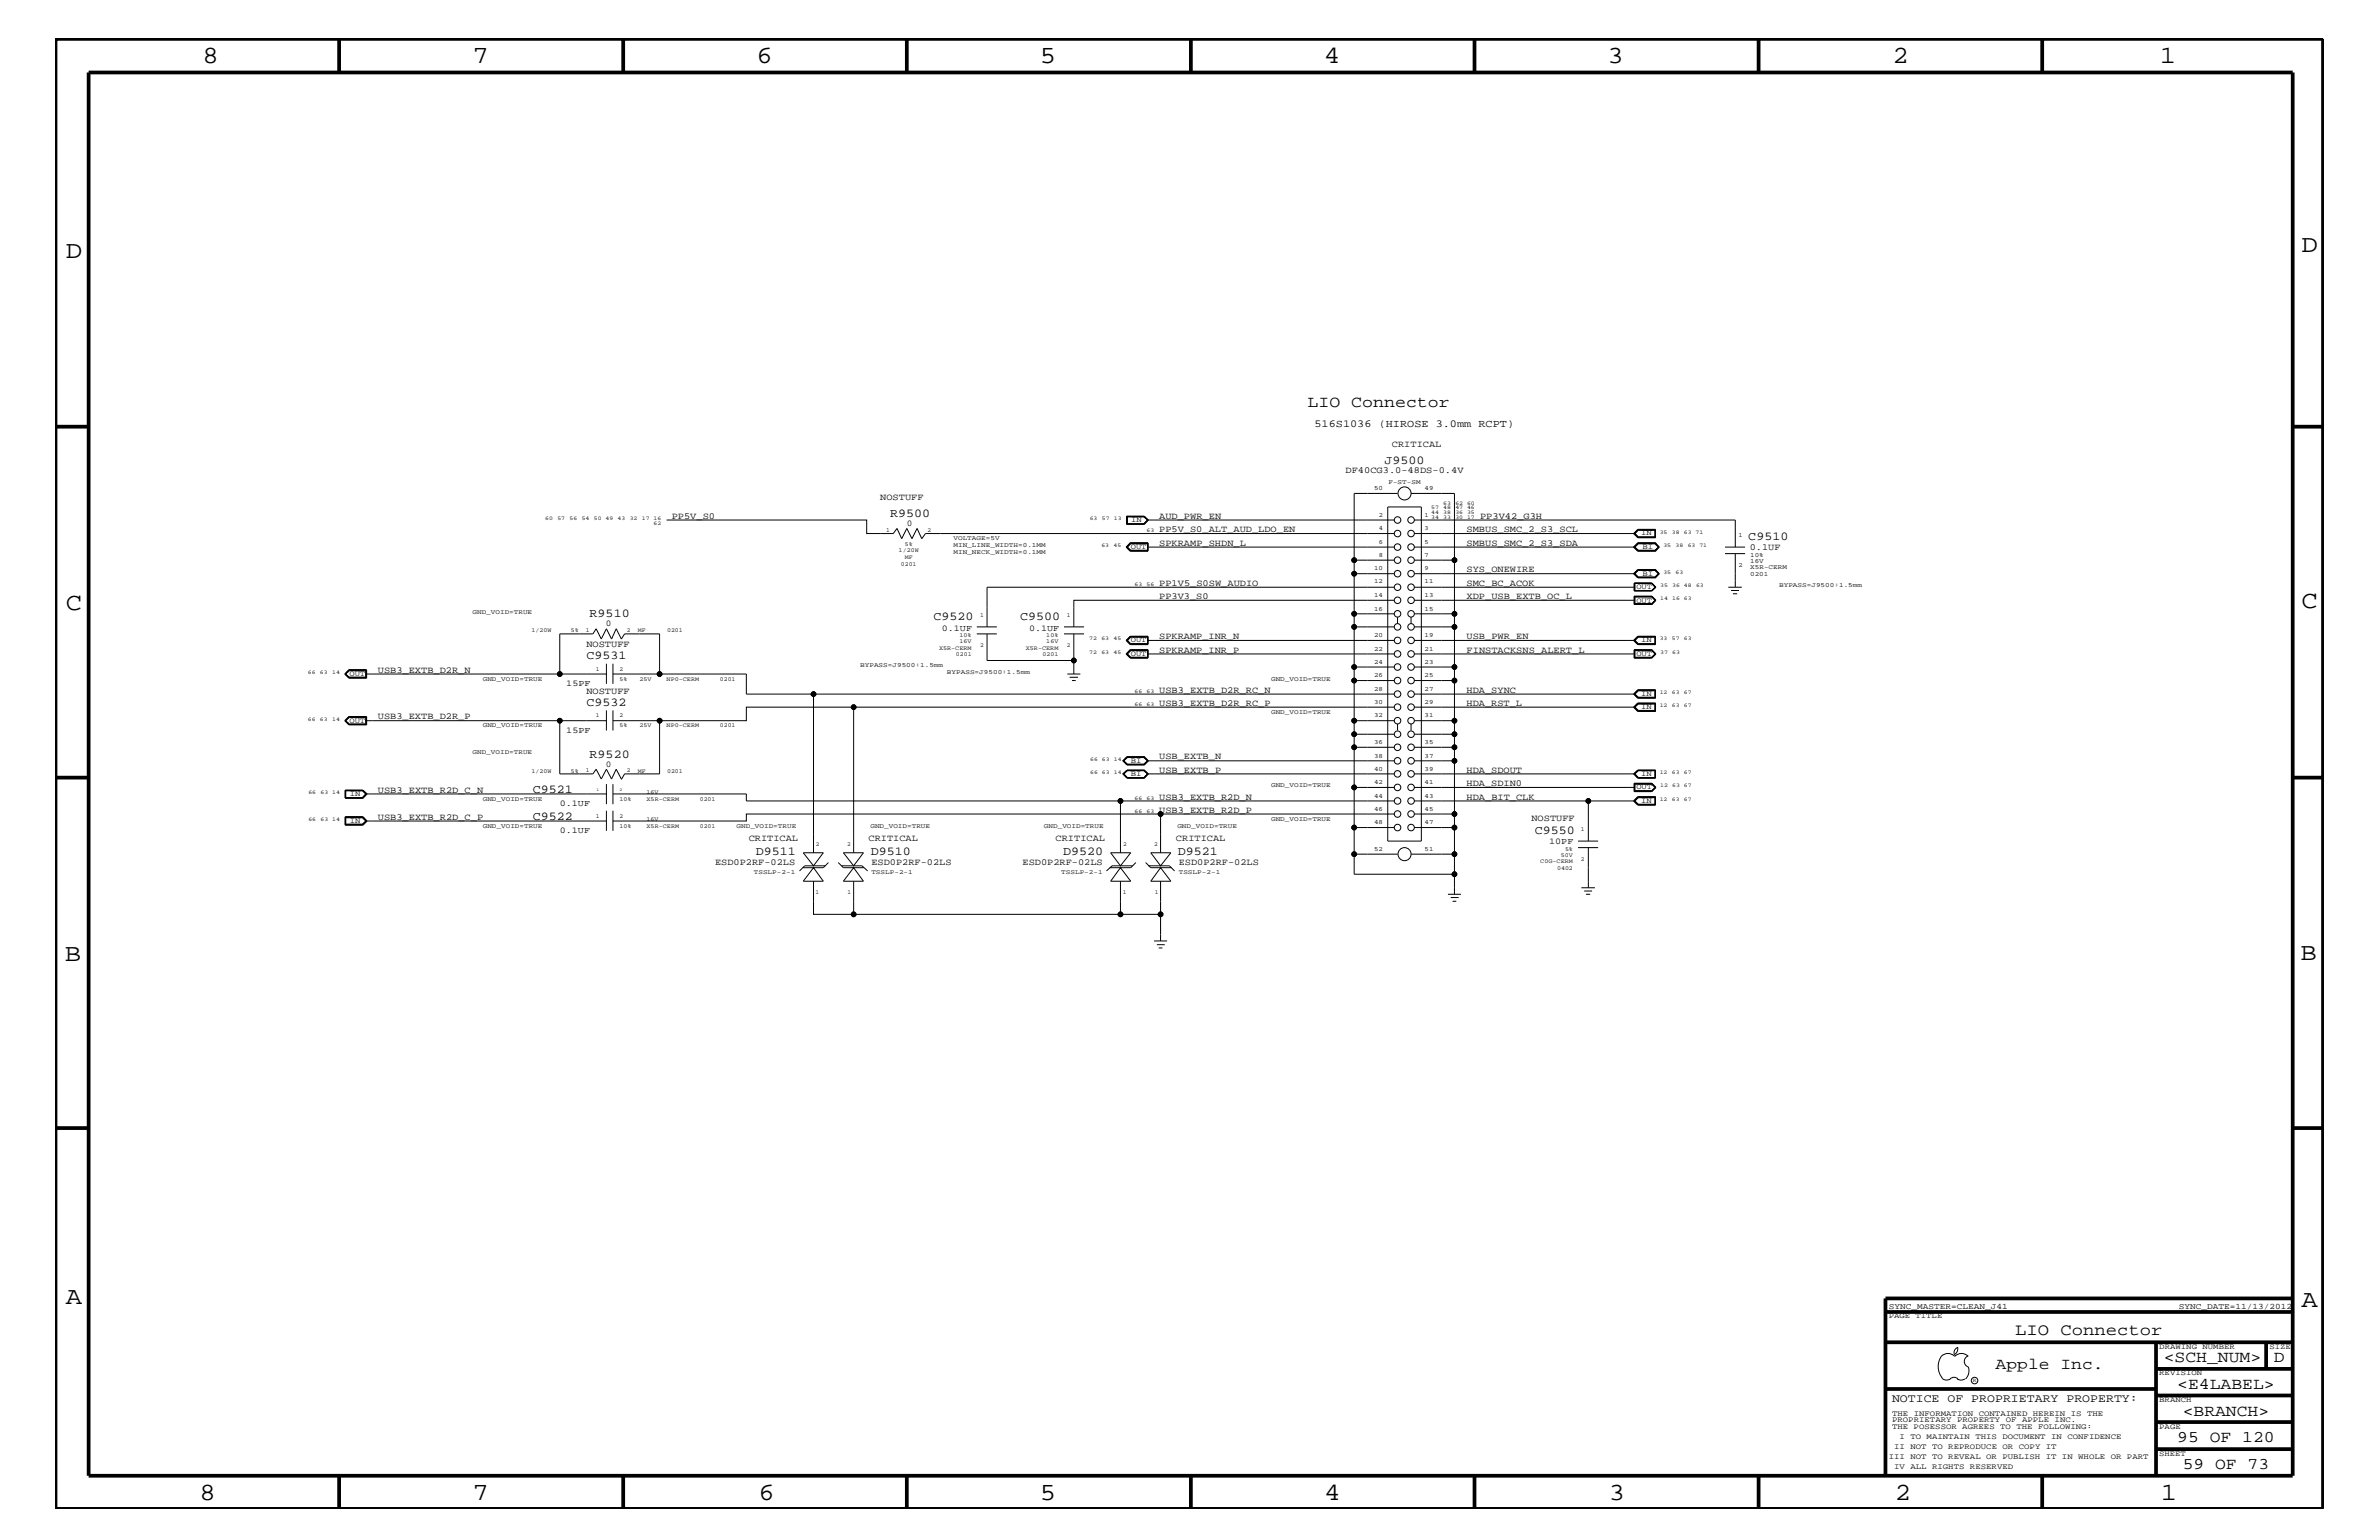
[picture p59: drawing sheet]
<svg xmlns="http://www.w3.org/2000/svg" width="432mm" height="279mm" viewBox="0 0 432 279" stroke-linecap="round" stroke-linejoin="round" font-family="sans-serif">
<defs><g id="words">
<g font-size="4.5">
<text x="36.7" y="11.5">8</text>
<text x="85.8" y="11.5">7</text>
<text x="137.3" y="11.5">6</text>
<text x="188.7" y="11.5">5</text>
<text x="240.3" y="11.5">4</text>
<text x="291.8" y="11.5">3</text>
<text x="343.5" y="11.5">2</text>
<text x="392" y="11.5">1</text>
<text x="11.9" y="46.8">D</text>
<text x="417.7" y="45.7">D</text>
<text x="11.9" y="110.6">C</text>
<text x="417.7" y="110.3">C</text>
<text x="11.8" y="174.3">B</text>
<text x="417.6" y="174.2">B</text>
<text x="11.9" y="236.7">A</text>
<text x="417.7" y="237.1">A</text>
<text x="36.2" y="272.1">8</text>
<text x="85.8" y="272.1">7</text>
<text x="137.7" y="272.1">6</text>
<text x="188.7" y="272.1">5</text>
<text x="240.4" y="272.1">4</text>
<text x="292" y="272.1">3</text>
<text x="343.9" y="272.1">2</text>
<text x="392.2" y="272.1">1</text>
</g>
<g font-size="3">
<text x="237.3" y="73.8">LIO Connector</text>
<text x="365.8" y="242.3">LIO Connector</text>
<text x="362.2" y="248.4">Apple Inc.</text>
<text x="392.7" y="247.1">&lt;SCH_NUM&gt;</text>
<text x="395.2" y="252">&lt;E4LABEL&gt;</text>
<text x="412.7" y="247.1">D</text>
<text x="396.2" y="256.8">&lt;BRANCH&gt;</text>
<text x="395.2" y="261.6">95 OF 120</text>
<text x="396.2" y="266.6">59 OF 73</text>
</g>
<g font-size="2.2">
<text x="251.3" y="84.1">J9500</text>
<text x="161.5" y="93.8">R9500</text>
<text x="317.3" y="98">C9510</text>
<text x="107" y="112">R9510</text>
<text x="169.4" y="112.6">C9520</text>
<text x="185.2" y="112.6">C9500</text>
<text x="106.4" y="119.6">C9531</text>
<text x="106.4" y="128">C9532</text>
<text x="107" y="137.4">R9520</text>
<text x="96.7" y="143.9">C9521</text>
<text x="96.7" y="148.7">C9522</text>
<text x="137.2" y="155.1">D9511</text>
<text x="158.1" y="155.1">D9510</text>
<text x="193" y="155.1">D9520</text>
<text x="213.8" y="155.1">D9521</text>
<text x="278.6" y="151.3">C9550</text>
</g>
<text font-size="2.1" x="343.4" y="254.4">NOTICE OF PROPRIETARY PROPERTY:</text>
<text font-size="1.9" x="238.6" y="77.4">516S1036 (HIROSE 3.0mm RCPT)</text>
<g font-size="1.7">
<text x="252.6" y="81.1">CRITICAL</text>
<text x="244.2" y="85.9">DF40CG3.0-48DS-0.4V</text>
<text x="121.9" y="94.2">PP5V_S0</text>
<text x="159.8" y="90.7">NOSTUFF</text>
<text x="210.4" y="94.2">AUD_PWR_EN</text>
<text x="268.6" y="94.2">PP3V42_G3H</text>
<text x="210.4" y="99">SPKRAMP_SHDN_L</text>
<text x="210.4" y="96.5">PP5V_S0_ALT_AUD_LDO_EN</text>
<text x="266.2" y="96.5">SMBUS_SMC_2_S3_SCL</text>
<text x="266.2" y="99">SMBUS_SMC_2_S3_SDA</text>
<text x="317.6" y="99.9">0.1UF</text>
<text x="210.4" y="106.3">PP1V5_S0SW_AUDIO</text>
<text x="266.2" y="103.8">SYS_ONEWIRE</text>
<text x="266.2" y="106.3">SMC_BC_ACOK</text>
<text x="210.4" y="108.7">PP3V3_S0</text>
<text x="266.2" y="108.7">XDP_USB_EXTB_OC_L</text>
<text x="106.4" y="117.4">NOSTUFF</text>
<text x="210.4" y="115.9">SPKRAMP_INR_N</text>
<text x="210.4" y="118.4">SPKRAMP_INR_P</text>
<text x="266.2" y="115.9">USB_PWR_EN</text>
<text x="266.2" y="118.4">FINSTACKSNS_ALERT_L</text>
<text x="68.6" y="122">USB3_EXTB_D2R_N</text>
<text x="106.4" y="125.9">NOSTUFF</text>
<text x="210.4" y="125.7">USB3_EXTB_D2R_RC_N</text>
<text x="266.2" y="125.7">HDA_SYNC</text>
<text x="68.6" y="130.5">USB3_EXTB_D2R_P</text>
<text x="210.4" y="128">USB3_EXTB_D2R_RC_P</text>
<text x="266.2" y="128">HDA_RST_L</text>
<text x="210.4" y="137.8">USB_EXTB_N</text>
<text x="68.6" y="143.9">USB3_EXTB_R2D_C_N</text>
<text x="210.4" y="140.2">USB_EXTB_P</text>
<text x="266.2" y="140.2">HDA_SDOUT</text>
<text x="266.2" y="142.6">HDA_SDIN0</text>
<text x="68.6" y="148.7">USB3_EXTB_R2D_C_P</text>
<text x="210.4" y="145.1">USB3_EXTB_R2D_N</text>
<text x="210.4" y="147.5">USB3_EXTB_R2D_P</text>
<text x="266.2" y="145.1">HDA_BIT_CLK</text>
<text x="278" y="149">NOSTUFF</text>
<text x="135.9" y="152.6">CRITICAL</text>
<text x="157.6" y="152.6">CRITICAL</text>
<text x="191.6" y="152.6">CRITICAL</text>
<text x="213.4" y="152.6">CRITICAL</text>
<text x="129.8" y="157">ESD0P2RF-02LS</text>
<text x="158.2" y="157">ESD0P2RF-02LS</text>
<text x="185.6" y="157">ESD0P2RF-02LS</text>
<text x="214" y="157">ESD0P2RF-02LS</text>
</g>
<g font-size="1.6">
<text x="164.6" y="95.4">0</text>
<text x="110" y="113.7">0</text>
<text x="170.9" y="114.4">0.1UF</text>
<text x="186.8" y="114.4">0.1UF</text>
<text x="102.8" y="124.4">15PF</text>
<text x="102.8" y="133">15PF</text>
<text x="110" y="139.1">0</text>
<text x="101.6" y="146.2">0.1UF</text>
<text x="101.6" y="151.1">0.1UF</text>
<text x="281.2" y="153.2">10PF</text>
</g>
<g font-size="1.5">
<text x="342.8" y="237.4">SYNC_MASTER=CLEAN_J41</text>
<text x="395.5" y="237.4">SYNC_DATE=11/13/2012</text>
</g>
<g font-size="1.4">
<text x="205.3" y="94.8">IN</text>
<text x="205.2" y="99.6">OUT</text>
<text x="297.9" y="97.1">IN</text>
<text x="298.1" y="99.6">BI</text>
<text x="297" y="106.9">OUT</text>
<text x="298.1" y="104.4">BI</text>
<text x="297" y="109.3">OUT</text>
<text x="205.2" y="116.5">OUT</text>
<text x="205.2" y="119">OUT</text>
<text x="297" y="119">OUT</text>
<text x="297.9" y="116.5">IN</text>
<text x="63.4" y="122.6">OUT</text>
<text x="63.4" y="131.1">OUT</text>
<text x="297.9" y="126.3">IN</text>
<text x="297.9" y="128.7">IN</text>
<text x="205.2" y="138.4">BI</text>
<text x="205.2" y="140.8">BI</text>
<text x="297" y="143.2">OUT</text>
<text x="297.9" y="140.8">IN</text>
<text x="63.5" y="149.3">IN</text>
<text x="63.5" y="144.5">IN</text>
<text x="297.9" y="145.7">IN</text>
<text x="342.8" y="239.2">PAGE TITLE</text>
<text x="391.9" y="244.7">DRAWING NUMBER</text>
<text x="411.9" y="244.7">SIZE</text>
<text x="391.9" y="249.5">REVISION</text>
<text x="343.4" y="256.8">THE INFORMATION CONTAINED HEREIN IS THE</text>
<text x="391.9" y="254.4">BRANCH</text>
<text x="343.4" y="258">PROPRIETARY PROPERTY OF APPLE INC.</text>
<text x="343.4" y="259.3">THE POSESSOR AGREES TO THE FOLLOWING:</text>
<text x="343.8" y="262.9">II NOT TO REPRODUCE OR COPY IT</text>
<text x="344.8" y="261.1">I TO MAINTAIN THIS DOCUMENT IN CONFIDENCE</text>
<text x="391.9" y="259.3">PAGE</text>
<text x="342.8" y="264.7">III NOT TO REVEAL OR PUBLISH IT IN WHOLE OR PART</text>
<text x="343.8" y="266.6">IV ALL RIGHTS RESERVED</text>
<text x="391.9" y="264.1">SHEET</text>
</g>
<g font-size="1.2">
<text x="249.4" y="88.9">50</text>
<text x="252" y="87.7">F-ST-SM</text>
<text x="258.6" y="88.9">49</text>
<text x="250.3" y="93.8">2</text>
<text x="258.6" y="93.8">1</text>
<text x="173.1" y="100.4">MIN_NECK_WIDTH=0.1MM</text>
<text x="173.1" y="99.3">MIN_LINE_WIDTH=0.1MM</text>
<text x="173.1" y="98">VOLTAGE=5V</text>
<text x="250.3" y="96.2">4</text>
<text x="250.3" y="101">8</text>
<text x="250.3" y="98.7">6</text>
<text x="258.6" y="101">7</text>
<text x="258.6" y="98.7">5</text>
<text x="258.6" y="96.2">3</text>
<text x="315.6" y="97.4">1</text>
<text x="317.7" y="101">10%</text>
<text x="249.4" y="105.9">12</text>
<text x="249.4" y="103.5">10</text>
<text x="258.6" y="105.9">11</text>
<text x="258.6" y="103.5">9</text>
<text x="315.6" y="102.9">2</text>
<text x="317.7" y="103.3">X5R-CERM</text>
<text x="317.7" y="104.6">0201</text>
<text x="317.7" y="102.1">16V</text>
<text x="322.9" y="106.5">BYPASS=J9500:1.5mm</text>
<text x="85.8" y="111.4">GND_VOID=TRUE</text>
<text x="249.4" y="110.8">16</text>
<text x="249.4" y="108.3">14</text>
<text x="258.6" y="110.8">15</text>
<text x="258.6" y="108.3">13</text>
<text x="249.4" y="118.1">22</text>
<text x="249.4" y="115.6">20</text>
<text x="258.6" y="118.1">21</text>
<text x="258.6" y="115.6">19</text>
<text x="87.6" y="123.5">GND_VOID=TRUE</text>
<text x="156.1" y="121">BYPASS=J9500:1.5mm</text>
<text x="171.9" y="122.3">BYPASS=J9500:1.5mm</text>
<text x="230.7" y="123.5">GND_VOID=TRUE</text>
<text x="249.4" y="125.3">28</text>
<text x="249.4" y="122.9">26</text>
<text x="249.4" y="120.4">24</text>
<text x="258.6" y="125.3">27</text>
<text x="258.6" y="122.9">25</text>
<text x="258.6" y="120.4">23</text>
<text x="87.6" y="131.9">GND_VOID=TRUE</text>
<text x="230.7" y="129.6">GND_VOID=TRUE</text>
<text x="249.4" y="130.2">32</text>
<text x="249.4" y="127.7">30</text>
<text x="258.6" y="130.2">31</text>
<text x="258.6" y="127.7">29</text>
<text x="85.8" y="136.8">GND_VOID=TRUE</text>
<text x="249.4" y="137.4">38</text>
<text x="249.4" y="135">36</text>
<text x="258.6" y="137.4">37</text>
<text x="258.6" y="135">35</text>
<text x="230.7" y="142.9">GND_VOID=TRUE</text>
<text x="249.4" y="142.3">42</text>
<text x="249.4" y="139.8">40</text>
<text x="258.6" y="142.3">41</text>
<text x="258.6" y="139.8">39</text>
<text x="87.6" y="145.3">GND_VOID=TRUE</text>
<text x="230.7" y="149">GND_VOID=TRUE</text>
<text x="249.4" y="149.5">48</text>
<text x="249.4" y="147.1">46</text>
<text x="249.4" y="144.7">44</text>
<text x="258.6" y="149.5">47</text>
<text x="258.6" y="147.1">45</text>
<text x="258.6" y="144.7">43</text>
<text x="87.6" y="150.1">GND_VOID=TRUE</text>
<text x="133.7" y="150.1">GND_VOID=TRUE</text>
<text x="158" y="150.1">GND_VOID=TRUE</text>
<text x="189.5" y="150.1">GND_VOID=TRUE</text>
<text x="213.7" y="150.1">GND_VOID=TRUE</text>
<text x="249.4" y="154.4">52</text>
<text x="258.6" y="154.4">51</text>
<text x="136.8" y="158.5">TSSLP-2-1</text>
<text x="158.2" y="158.5">TSSLP-2-1</text>
<text x="192.6" y="158.5">TSSLP-2-1</text>
<text x="214" y="158.5">TSSLP-2-1</text>
</g>
<g font-size="1.1">
<text x="160.9" y="96.5">1</text>
<text x="163.1" y="100.2">1/20W</text>
<text x="164.2" y="99">5%</text>
<text x="164.2" y="101.4">MF</text>
<text x="168.3" y="96.5">2</text>
<text x="163.5" y="102.6">0201</text>
<text x="177.9" y="112">1</text>
<text x="193.6" y="112">1</text>
<text x="96.5" y="114.8">1/20W</text>
<text x="103.6" y="114.8">5%</text>
<text x="106.3" y="114.7">1</text>
<text x="113.8" y="114.7">2</text>
<text x="115.8" y="114.8">MF</text>
<text x="121.1" y="114.8">0201</text>
<text x="170.4" y="117.9">X5R-CERM</text>
<text x="173.5" y="119.1">0201</text>
<text x="174.2" y="116.7">16V</text>
<text x="174.2" y="115.6">10%</text>
<text x="177.9" y="117.4">2</text>
<text x="186.2" y="117.9">X5R-CERM</text>
<text x="189.2" y="119.1">0201</text>
<text x="189.9" y="116.7">16V</text>
<text x="189.9" y="115.6">10%</text>
<text x="193.6" y="117.4">2</text>
<text x="108.1" y="121.7">1</text>
<text x="112.4" y="121.7">2</text>
<text x="112.4" y="123.5">5%</text>
<text x="116.1" y="123.5">25V</text>
<text x="121" y="123.5">NP0-CERM</text>
<text x="130.6" y="123.5">0201</text>
<text x="108.1" y="130.2">1</text>
<text x="112.4" y="130.2">2</text>
<text x="112.4" y="131.9">5%</text>
<text x="116.1" y="131.9">25V</text>
<text x="121" y="131.9">NP0-CERM</text>
<text x="130.6" y="131.9">0201</text>
<text x="96.5" y="140.2">1/20W</text>
<text x="103.6" y="140.2">5%</text>
<text x="106.3" y="140.1">1</text>
<text x="113.8" y="140.1">2</text>
<text x="115.8" y="140.2">MF</text>
<text x="121.1" y="140.2">0201</text>
<text x="108.1" y="148.4">1</text>
<text x="112.4" y="145.3">10%</text>
<text x="112.4" y="148.4">2</text>
<text x="117.3" y="144">16V</text>
<text x="117.3" y="145.3">X5R-CERM</text>
<text x="117.3" y="149">16V</text>
<text x="127" y="145.3">0201</text>
<text x="112.4" y="150.1">10%</text>
<text x="117.3" y="150.1">X5R-CERM</text>
<text x="127" y="150.1">0201</text>
<text x="148.1" y="153.4">2</text>
<text x="153.8" y="153.4">2</text>
<text x="203.9" y="153.4">2</text>
<text x="209.5" y="153.4">2</text>
<text x="283.3" y="155.5">50V</text>
<text x="284.1" y="154.4">5%</text>
<text x="286.9" y="150.7">1</text>
<text x="279.6" y="156.7">C0G-CERM</text>
<text x="282.6" y="157.9">0402</text>
<text x="286.9" y="156.2">2</text>
<text x="148" y="162.2">1</text>
<text x="153.8" y="162.2">1</text>
<text x="203.8" y="162.2">1</text>
<text x="209.6" y="162.2">1</text>
</g>
<g font-size="1">
<text x="99" y="94.3">60</text>
<text x="101.2" y="94.3">57</text>
<text x="103.4" y="94.3">56</text>
<text x="105.6" y="94.3">54</text>
<text x="107.8" y="94.3">50 49</text>
<text x="112.1" y="94.3">43</text>
<text x="114.3" y="94.3">32</text>
<text x="116.5" y="94.3">17 16</text>
<text x="118.6" y="95.3">62</text>
<text x="197.8" y="94.3">63</text>
<text x="200" y="94.3">57</text>
<text x="202.2" y="94.3">13</text>
<text x="259.8" y="94.2">34</text>
<text x="259.8" y="93.2">44</text>
<text x="259.8" y="92.4">57</text>
<text x="262" y="94.2">33</text>
<text x="262" y="93.2">38</text>
<text x="262" y="92.4">48</text>
<text x="262" y="91.6">63</text>
<text x="264.2" y="94.2">30 17</text>
<text x="264.2" y="93.2">36 35</text>
<text x="264.2" y="92.4">47 46</text>
<text x="264.2" y="91.6">62 60</text>
<text x="199.9" y="99.3">63</text>
<text x="202.1" y="99.3">45</text>
<text x="208.1" y="96.5">63</text>
<text x="301.2" y="96.8">35</text>
<text x="301.9" y="99.3">35</text>
<text x="303.4" y="96.8">38</text>
<text x="304.1" y="99.3">38</text>
<text x="305.6" y="96.8">63 71</text>
<text x="306.3" y="99.3">63 71</text>
<text x="205.9" y="106.3">63</text>
<text x="208.1" y="106.3">56</text>
<text x="301.3" y="106.5">35</text>
<text x="301.9" y="104.1">35</text>
<text x="303.5" y="106.5">36 48</text>
<text x="304.1" y="104.1">63</text>
<text x="307.8" y="106.5">63</text>
<text x="301.3" y="108.9">14</text>
<text x="303.5" y="108.9">16 63</text>
<text x="197.7" y="116.2">72</text>
<text x="197.7" y="118.6">72</text>
<text x="199.9" y="116.2">63</text>
<text x="199.9" y="118.6">63</text>
<text x="202.1" y="116.2">45</text>
<text x="202.1" y="118.6">45</text>
<text x="301.2" y="116.2">33</text>
<text x="301.3" y="118.6">37</text>
<text x="303.4" y="116.2">57</text>
<text x="303.5" y="118.6">63</text>
<text x="305.6" y="116.2">63</text>
<text x="55.9" y="122.3">66</text>
<text x="58.1" y="122.3">63</text>
<text x="60.3" y="122.3">14</text>
<text x="205.9" y="125.7">66</text>
<text x="208.1" y="125.7">63</text>
<text x="301.2" y="125.9">12</text>
<text x="303.4" y="125.9">63</text>
<text x="305.6" y="125.9">67</text>
<text x="55.9" y="130.8">66</text>
<text x="58.1" y="130.8">63</text>
<text x="60.3" y="130.8">14</text>
<text x="205.9" y="128">66</text>
<text x="208.1" y="128">63</text>
<text x="301.2" y="128.3">12</text>
<text x="303.4" y="128.3">63</text>
<text x="305.6" y="128.3">67</text>
<text x="197.9" y="140.4">66 63</text>
<text x="197.9" y="138">66 63</text>
<text x="202.2" y="140.4">14</text>
<text x="202.2" y="138">14</text>
<text x="301.2" y="140.4">12</text>
<text x="301.3" y="142.9">12</text>
<text x="303.4" y="140.4">63</text>
<text x="303.5" y="142.9">63 67</text>
<text x="305.6" y="140.4">67</text>
<text x="56" y="149">66</text>
<text x="56" y="144">66</text>
<text x="58.2" y="149">63 14</text>
<text x="58.2" y="144">63 14</text>
<text x="205.9" y="145.1">66</text>
<text x="205.9" y="147.5">66</text>
<text x="208.1" y="145.1">63</text>
<text x="208.1" y="147.5">63</text>
<text x="301.2" y="145.3">12</text>
<text x="303.4" y="145.3">63</text>
<text x="305.6" y="145.3">67</text>
<text x="358.1" y="250.7">R</text>
</g>
<g font-size=".8">
<text x="108.3" y="143.5">1</text>
<text x="112.4" y="143.5">2</text>
</g>
</g></defs>
<g fill="none" stroke="#000" stroke-width=".18">
<path d="M121 94.3h36.3v2.5h4.8l.7-.9 .9 1.8 .9-1.8 .9 1.8 1-1.8 .8 1.8 .7-.9h85.1M204.4 99.3l.7-.8h3.3v1.5h-3.3zM204.6 93.8h3.1l.6 .5-.6 .7h-3.1zM204.6 93.8v1.2M205.1 98.5l-.6 .8 .6 .6h3.3M205.1 98.6h3.2v1.3h-3.2l-.5-.6zM207.6 93.8l.7 .5M207.7 93.7h-3.2v1.4h3.2M207.7 93.7l.7 .6-.7 .8M208.3 98.7h-3.1l-.6 .6 .6 .6M208.3 99.3h44.8M208.3 94.3h44.8"/>
<path d="M208.3 94.3l-.7 .7M251.9 92h6.1v60.6h-6.1zM253.7 89.5h-7.9v12.1M256.1 89.5h7.9v12.1M256.7 96.8h40.1M256.7 99.3h40.1M256.7 94.3h58.3v5M296.5 96.8l.8-.8h3.2v1.6h-3.2zM296.7 99.3l.6-.7h3.1l.7 .7-.7 .6h-3.1zM297.3 98.5h3.1l.8 .8M297.3 98.5l-.7 .8 .7 .6h3.1l.8-.6M297.3 98.5h3.2l.7 .8"/>
<path d="M297.3 98.5l-.8 .8 .8 .7h3.2l.7-.7M297.3 98.7h3.1l.6 .6-.6 .6h-3.1l-.5-.6zM297.3 96.1l-.6 .7 .6 .7M300.4 96.2h-3.1l-.5 .6 .5 .6h3.1M300.4 96.1v1.4M300.5 96.1h-3.2l-.7 .7 .7 .7h3.2M313.1 99.3h3.6M177.3 113.7h3.6M177.3 115h3.6M179.2 115v4.8h15.7M193.1 113.7h3.7M193.1 115h3.7"/>
<path d="M194.9 115v7.3M205.1 115.4h3.3v1.6h-3.3l-.7-.8zM205.1 117.9h3.3v1.5h-3.3l-.7-.8zM205.1 119.3l-.5-.7 .5-.6h3.2v1.3M205.1 116.9h3.3M205.1 115.5h3.3M205.1 115.5l-.6 .7 .6 .7M205.1 115.5l-.5 .7 .5 .7M205.1 119.3h3.3M205.1 117.9l-.6 .7 .6 .7M208.3 115.6h-3.1l-.6 .6 .6 .6h3.1M208.3 118.1h-3.1l-.6 .5 .6 .6h3.1"/>
<path d="M208.3 116.2h44.8M208.3 118.6h44.8M208.3 115.5v1.4M245.8 104.1v7.3M245.8 113.7v7.3M253.1 111.4h-7.3v2.3h7.3M253.1 101.6h-7.3v2.5h7.3M253.1 108.9h-58.2v4.8M253.1 106.5h-73.9v7.2M253.7 112v1.1M256.1 112v1.1M256.7 113.7h7.3v7.3h-7.3"/>
<path d="M256.7 101.6h7.3v9.8h-7.3M256.7 104.1h40.1M256.7 116.2h40.1M256.7 108.9h40.1M256.7 106.5h40.1M256.7 118.6h40.1M264 111.4v2.3M296.5 104.1l.8-.8h3.2l.7 .8-.7 .7h-3.2zM296.5 116.2l.8-.8h3.2v1.6h-3.2zM296.6 104.1l.7-.7h3.1l.8 .7-.8 .7h-3.1zM296.6 117.9h3.2l.8 .7-.8 .8h-3.2zM296.6 108.1h3.2l.8 .8-.8 .8h-3.2z"/>
<path d="M296.7 104.1l.6-.7h3.1l.7 .7-.7 .7h-3.1zM296.7 107.1h3.1M296.7 117.9v1.4h3.1l.7-.7M296.7 118h3.1l.7 .6M296.7 105.8v1.4M296.7 105.9h3.1M296.8 104.1l.5-.6h3.1l.6 .6-.6 .6h-3.1zM296.8 118.1h3l.6 .5-.6 .6h-3zM296.8 105.9v1.2M296.8 108.3h3l.6 .6-.6 .6h-3zM297.3 115.5l-.6 .7 .6 .7M299.8 105.8h-3.2v1.4h3.2"/>
<path d="M299.8 117.9l.7 .7M299.8 105.8l.8 .7-.8 .7M299.8 105.8l.7 .7M299.8 105.9l.7 .6M299.8 105.9l.6 .6-.6 .6M300.4 115.6h-3.1l-.5 .6 .5 .6h3.1M300.4 115.5v1.4M300.5 115.5h-3.2l-.7 .7 .7 .7h3.2M300.5 108.9l-.7-.7h-3.1v1.5M300.5 108.9l-.7 .7h-3.1M300.5 108.9l-.7 .8M300.5 106.5l-.7 .7"/>
<path d="M300.5 106.5l-.7 .6M313.1 100.4h3.6M313.7 106.5h2.4M314.2 107.1h1.4M314.5 107.7h.8M315 100.4v6.1M62.7 122.3l.6 .6h3.2M62.7 130.8l.6-.7h3.2v1.3h-3.2zM62.7 130.8l.7-.6h3v1.1h-3zM63.3 121.5h3.2v1.5h-3.2l-.7-.7zM63.3 130h3.2v1.5h-3.2l-.7-.7zM63.3 121.5l-.6 .8"/>
<path d="M63.4 122.9l-.7-.6 .7-.6h3v1.2M66.4 130.8h35.2v9.6h6l.6-.8 .9 1.7 1-1.7 .9 1.7 .8-1.7 1 1.7M66.4 122.3h43.7M66.5 121.5v1.5h-3.2l-.6-.7M66.5 121.6h-3.2l-.6 .7M101.6 122.3v-7.3h6l.6-.9 .9 1.8 1-1.8 .9 1.8 .8-1.8 1 1.8 .6-.9h6.3v7.3h-8.4M101.6 130.8h8.5M110.1 120.4v3.7M110.1 128.9v3.6M111.3 130.8h24.2v-2.5h19.4v26.4M111.3 120.4v3.7M111.3 128.9v3.6"/>
<path d="M119.7 122.3h15.8v3.6h12.2v28.8M119.7 130.8v9.6h-6.3l-.6 1M147.7 125.9h105.4M154.9 128.3h98.2M193.7 122.3h2.4M194.1 122.9h1.6M194.6 123.5h.6M203.8 138l.8-.7h3.1l.7 .7-.7 .8h-3.1zM204.6 137.4h3.1l.6 .6M204.6 137.4h3.1l.7 .6-.7 .7h-3.1M204.6 137.4l-.7 .6 .7 .7M204.6 137.4l-.6 .6 .6 .7"/>
<path d="M204.6 139.8h3.1l.6 .6-.6 .7h-3.1l-.6-.7zM204.6 139.7h3.1l.7 .7-.7 .8h-3.1M204.6 139.7l-.8 .7 .8 .8M204.6 139.7l-.7 .7 .7 .8M208.3 138l-.7 .6h-3l-.6-.6 .6-.6h3l.7 .6h44.8M208.3 138l-.6 .7h-3.1M245.8 123.5v7.3M245.8 133.2v2.4M253.1 135.6h-7.3v7.3h7.3M253.1 130.8h-7.3v2.4h7.3M253.1 121h-7.3v2.5h7.3M253.7 131.3v1.2"/>
<path d="M256.1 131.3v1.2M256.7 138h7.3v9.7h-7.3M256.7 133.2h7.3v2.4h-7.3M256.7 123.5h7.3v7.3h-7.3M256.7 128.3h40.1M256.7 125.9h40.1M264 121v2.5M264 130.8v2.4M264 135.6v2.4M296.5 125.9l.8-.7h3.2v1.5h-3.2zM296.5 128.3l.8-.8h3.2v1.6h-3.2zM296.7 125.9l.6-.6h3.1v1.2h-3.1z"/>
<path d="M296.7 128.3l.6-.6h3.1v1.3h-3.1zM297.3 139.7h3.2v1.5h-3.2M297.3 125.2l-.7 .7 .7 .7h3.2M297.3 139.7l-.8 .7 .8 .8M297.3 139.7l-.7 .7 .7 .8M297.3 127.7l-.5 .6 .5 .6h3.1M297.3 139.8l-.5 .6 .5 .7M297.3 139.8h3.1v1.3h-3.1M297.3 139.8l-.6 .6 .6 .7M300.4 125.3h-3.1l-.5 .6 .5 .6M300.5 127.6h-3.2l-.7 .7 .7 .8M62.7 148.2h3.2l.7 .8-.7 .7h-3.2z"/>
<path d="M62.7 148.3h3.1l.7 .7-.7 .5h-3.1zM62.7 148.4h3.1l.6 .6M65.8 143.5h-3.1v1.2h3.1M65.8 143.5l.7 .5-.7 .7M65.8 143.5l.6 .5M65.9 143.4h-3.2v1.4h3.2M65.9 148.2l.6 .8-.6 .6h-3.2M65.9 143.4l.7 .6-.7 .8M65.9 143.4l.6 .6-.6 .8M66.4 149l-.6 .5M66.4 149h43.7M66.4 144l-.6 .7"/>
<path d="M66.4 144h43.7M110.1 142.3v3.6M110.1 147.1v3.6M111.3 144h24.2v1.3h67.9M111.3 142.3v3.6M111.3 147.1v3.6M145.8 154.7h3.6l-1.7 2.4zM147.7 157.4l1.7 2.5h-3.6zM147.7 159.9v6h7.2M149.8 157.1h-3.7l-1 .9M150.4 156.5l-1 .9h-3.7M152.1 156.5l1 .9h3.7"/>
<path d="M152.7 157.1h3.8l1 .9M153.1 154.7h3.6l-1.8 2.4zM154.9 157.4l1.8 2.5h-3.6zM154.9 159.9v6h48.5M201.6 154.7h3.6l-1.8 2.4zM203.4 157.4l1.8 2.5h-3.6zM203.4 159.9v6h7.3M205.6 157.1h-3.8l-1 .9M206.2 156.5l-1 .9h-3.8M207.9 156.5l1 .9h3.7M208.3 140.4l-.7 .7h-3l-.6-.7 .6-.6h3l.7 .6h44.8M208.4 157.1h3.9l.9 .9"/>
<path d="M208.9 154.7h3.6l-1.8 2.4zM210.7 157.4l1.8 2.5h-3.6zM210.7 147.7v7M210.7 159.9v10.8M245.8 150.1h7.3M245.8 142.9v12.1M253.1 147.7h-117.6v1.3h-24.2M253.1 145.3h-49.7v9.4M253.7 155h-7.9v3.6h18.2v3.6M256.7 150.1h7.3v4.9h-7.9M256.7 140.4h40.1M256.7 145.3h31.6"/>
<path d="M256.7 142.9h40.1M264 147.7v2.4M264 155v3.6M286.4 152.6h3.7M286.4 153.8h3.7M288.3 153.8v7.3M296.5 145.3l.8-.7h3.2v1.5h-3.2zM296.6 142.1h3.2l.8 .8-.8 .7h-3.2zM296.7 142.2h3.1l.7 .7-.7 .6h-3.1zM296.8 145.3h-8.5v7.3M296.8 142.3h3l.6 .6-.6 .6h-3zM297.3 144.6l-.7 .7 .7 .7h3.2"/>
<path d="M297.3 146l-.6-.7 .6-.7h3.1v1.4M300.4 144.7h-3.1l-.5 .6 .5 .6h3.1M209.5 170.7h2.3M210 171.4h1.4M210.3 172h.7M262.8 162.2h2.4M263.3 162.8h1.5M263.7 163.5h.6M287 161.1h2.5M287.5 161.7h1.5M287.9 162.2h.7M352.3 246.1a1.72 1.72 0 0 1 2.5 0 1.69 1.69 0 0 1 2.4 0"/>
<path d="M352.4 246a3.2 3.2 0 0 0 .4 4.3l.8 .1 .4-.2M354 250.2l.7-.3 .7 .3M355.2 250.2l.7 .2 .7-.2M355.3 244.4v.3a1.18 1.18 0 0 1-.6 1.1M355.4 244.4a.99 .99 0 0 0-.6 1.4M357.2 246a1.04 1.04 0 0 0-.7 1 1.04 1.04 0 0 0 .7 1M357.3 248l.1 .7a2.11 2.11 0 0 1-.6 1.5"/>
<circle cx="253.7" cy="99.3" r=".59"/>
<circle cx="253.7" cy="94.3" r=".59"/>
<circle cx="253.7" cy="96.8" r=".59"/>
<circle cx="254.9" cy="89.5" r="1.19"/>
<circle cx="256.1" cy="99.3" r=".59"/>
<circle cx="256.1" cy="94.3" r=".59"/>
<circle cx="256.1" cy="96.8" r=".59"/>
<circle cx="194.9" cy="119.8" r=".42"/>
<circle cx="245.8" cy="101.6" r=".42"/>
<circle cx="245.8" cy="111.4" r=".42"/>
<circle cx="245.8" cy="104.1" r=".42"/>
<circle cx="245.8" cy="113.7" r=".42"/>
<circle cx="253.7" cy="108.9" r=".59"/>
<circle cx="253.7" cy="116.2" r=".59"/>
<circle cx="253.7" cy="118.6" r=".59"/>
<circle cx="253.7" cy="101.6" r=".59"/>
<circle cx="253.7" cy="104.1" r=".59"/>
<circle cx="253.7" cy="111.4" r=".59"/>
<circle cx="253.7" cy="106.5" r=".59"/>
<circle cx="253.7" cy="113.7" r=".59"/>
<circle cx="256.1" cy="116.2" r=".59"/>
<circle cx="256.1" cy="118.6" r=".59"/>
<circle cx="256.1" cy="108.9" r=".59"/>
<circle cx="256.1" cy="111.4" r=".59"/>
<circle cx="256.1" cy="101.6" r=".59"/>
<circle cx="256.1" cy="104.1" r=".59"/>
<circle cx="256.1" cy="106.5" r=".59"/>
<circle cx="256.1" cy="113.7" r=".59"/>
<circle cx="264" cy="101.6" r=".42"/>
<circle cx="264" cy="111.4" r=".42"/>
<circle cx="264" cy="113.7" r=".42"/>
<circle cx="101.6" cy="122.3" r=".42"/>
<circle cx="101.6" cy="130.8" r=".42"/>
<circle cx="119.7" cy="122.3" r=".42"/>
<circle cx="119.7" cy="130.8" r=".42"/>
<circle cx="147.7" cy="125.9" r=".42"/>
<circle cx="154.9" cy="128.3" r=".42"/>
<circle cx="245.8" cy="135.6" r=".42"/>
<circle cx="245.8" cy="133.2" r=".42"/>
<circle cx="245.8" cy="130.8" r=".42"/>
<circle cx="245.8" cy="121" r=".42"/>
<circle cx="245.8" cy="123.5" r=".42"/>
<circle cx="253.7" cy="125.9" r=".59"/>
<circle cx="253.7" cy="135.6" r=".59"/>
<circle cx="253.7" cy="138" r=".59"/>
<circle cx="253.7" cy="128.3" r=".59"/>
<circle cx="253.7" cy="121" r=".59"/>
<circle cx="253.7" cy="130.8" r=".59"/>
<circle cx="253.7" cy="133.2" r=".59"/>
<circle cx="253.7" cy="123.5" r=".59"/>
<circle cx="256.1" cy="125.9" r=".59"/>
<circle cx="256.1" cy="135.6" r=".59"/>
<circle cx="256.1" cy="138" r=".59"/>
<circle cx="256.1" cy="130.8" r=".59"/>
<circle cx="256.1" cy="128.3" r=".59"/>
<circle cx="256.1" cy="121" r=".59"/>
<circle cx="256.1" cy="123.5" r=".59"/>
<circle cx="256.1" cy="133.2" r=".59"/>
<circle cx="264" cy="138" r=".42"/>
<circle cx="264" cy="135.6" r=".42"/>
<circle cx="264" cy="133.2" r=".42"/>
<circle cx="264" cy="121" r=".42"/>
<circle cx="264" cy="123.5" r=".42"/>
<circle cx="264" cy="130.8" r=".42"/>
<circle cx="203.4" cy="145.3" r=".42"/>
<circle cx="210.7" cy="147.7" r=".42"/>
<circle cx="245.8" cy="142.9" r=".42"/>
<circle cx="245.8" cy="155" r=".42"/>
<circle cx="245.8" cy="150.1" r=".42"/>
<circle cx="253.7" cy="145.3" r=".59"/>
<circle cx="253.7" cy="140.4" r=".59"/>
<circle cx="253.7" cy="150.1" r=".59"/>
<circle cx="253.7" cy="142.9" r=".59"/>
<circle cx="253.7" cy="147.7" r=".59"/>
<circle cx="254.9" cy="155" r="1.19"/>
<circle cx="256.1" cy="150.1" r=".59"/>
<circle cx="256.1" cy="145.3" r=".59"/>
<circle cx="256.1" cy="140.4" r=".59"/>
<circle cx="256.1" cy="142.9" r=".59"/>
<circle cx="256.1" cy="147.7" r=".59"/>
<circle cx="264" cy="147.7" r=".42"/>
<circle cx="264" cy="155" r=".42"/>
<circle cx="264" cy="150.1" r=".42"/>
<circle cx="264" cy="158.6" r=".42"/>
<circle cx="288.3" cy="145.3" r=".42"/>
<circle cx="154.9" cy="165.9" r=".42"/>
<circle cx="203.4" cy="165.9" r=".42"/>
<circle cx="210.7" cy="165.9" r=".42"/>
<circle cx="358.4" cy="250.5" r=".59"/>
</g>
<g fill="none" stroke="#000" stroke-width=".68" stroke-linecap="butt">
<path d="M10.1 7.1h411.5v266.7h-411.5zM16.1 13.2h400v254.5h-400zM61.6 7.1v6.1M113.1 7.1v6.1M164.6 7.1v6.1M216.2 7.1v6.1M267.6 7.1v6.1M319.2 7.1v6.1M370.7 7.1v6.1M10.1 77.4h6M416.1 77.4h5.5M10.1 141.1h6"/>
<path d="M416.1 141.1h5.5M10.1 204.7h6M416.1 204.7h5.5M342.2 238h73.9M416.1 235.6h-73.9v32.1M342.2 243.5h73.9M342.2 252h49.1M391.3 248.4h24.8M391.3 243.5v24.2M391.3 258h24.8M391.3 253.2h24.8M411.3 243.5v4.9"/>
<path d="M61.6 267.7v6.1M113.1 267.7v6.1M164.6 267.7v6.1M216.2 268v5.8M267.6 267.7v6.1M319.2 267.7v6.1M370.7 267.7v6.1M391.3 262.9h24.8"/>
</g>
<g fill="#000">
<circle cx="194.9" cy="119.8" r=".42"/>
<circle cx="245.8" cy="101.6" r=".42"/>
<circle cx="245.8" cy="111.4" r=".42"/>
<circle cx="245.8" cy="104.1" r=".42"/>
<circle cx="245.8" cy="113.7" r=".42"/>
<circle cx="264" cy="101.6" r=".42"/>
<circle cx="264" cy="111.4" r=".42"/>
<circle cx="264" cy="113.7" r=".42"/>
<circle cx="101.6" cy="122.3" r=".42"/>
<circle cx="101.6" cy="130.8" r=".42"/>
<circle cx="119.7" cy="122.3" r=".42"/>
<circle cx="119.7" cy="130.8" r=".42"/>
<circle cx="147.7" cy="125.9" r=".42"/>
<circle cx="154.9" cy="128.3" r=".42"/>
<circle cx="245.8" cy="135.6" r=".42"/>
<circle cx="245.8" cy="133.2" r=".42"/>
<circle cx="245.8" cy="130.8" r=".42"/>
<circle cx="245.8" cy="121" r=".42"/>
<circle cx="245.8" cy="123.5" r=".42"/>
<circle cx="264" cy="138" r=".42"/>
<circle cx="264" cy="135.6" r=".42"/>
<circle cx="264" cy="133.2" r=".42"/>
<circle cx="264" cy="121" r=".42"/>
<circle cx="264" cy="123.5" r=".42"/>
<circle cx="264" cy="130.8" r=".42"/>
<circle cx="203.4" cy="145.3" r=".42"/>
<circle cx="210.7" cy="147.7" r=".42"/>
<circle cx="245.8" cy="142.9" r=".42"/>
<circle cx="245.8" cy="155" r=".42"/>
<circle cx="245.8" cy="150.1" r=".42"/>
<circle cx="264" cy="147.7" r=".42"/>
<circle cx="264" cy="155" r=".42"/>
<circle cx="264" cy="150.1" r=".42"/>
<circle cx="264" cy="158.6" r=".42"/>
<circle cx="288.3" cy="145.3" r=".42"/>
<circle cx="154.9" cy="165.9" r=".42"/>
<circle cx="203.4" cy="165.9" r=".42"/>
<circle cx="210.7" cy="165.9" r=".42"/>
</g>
<use href="#words"/>
</svg>
